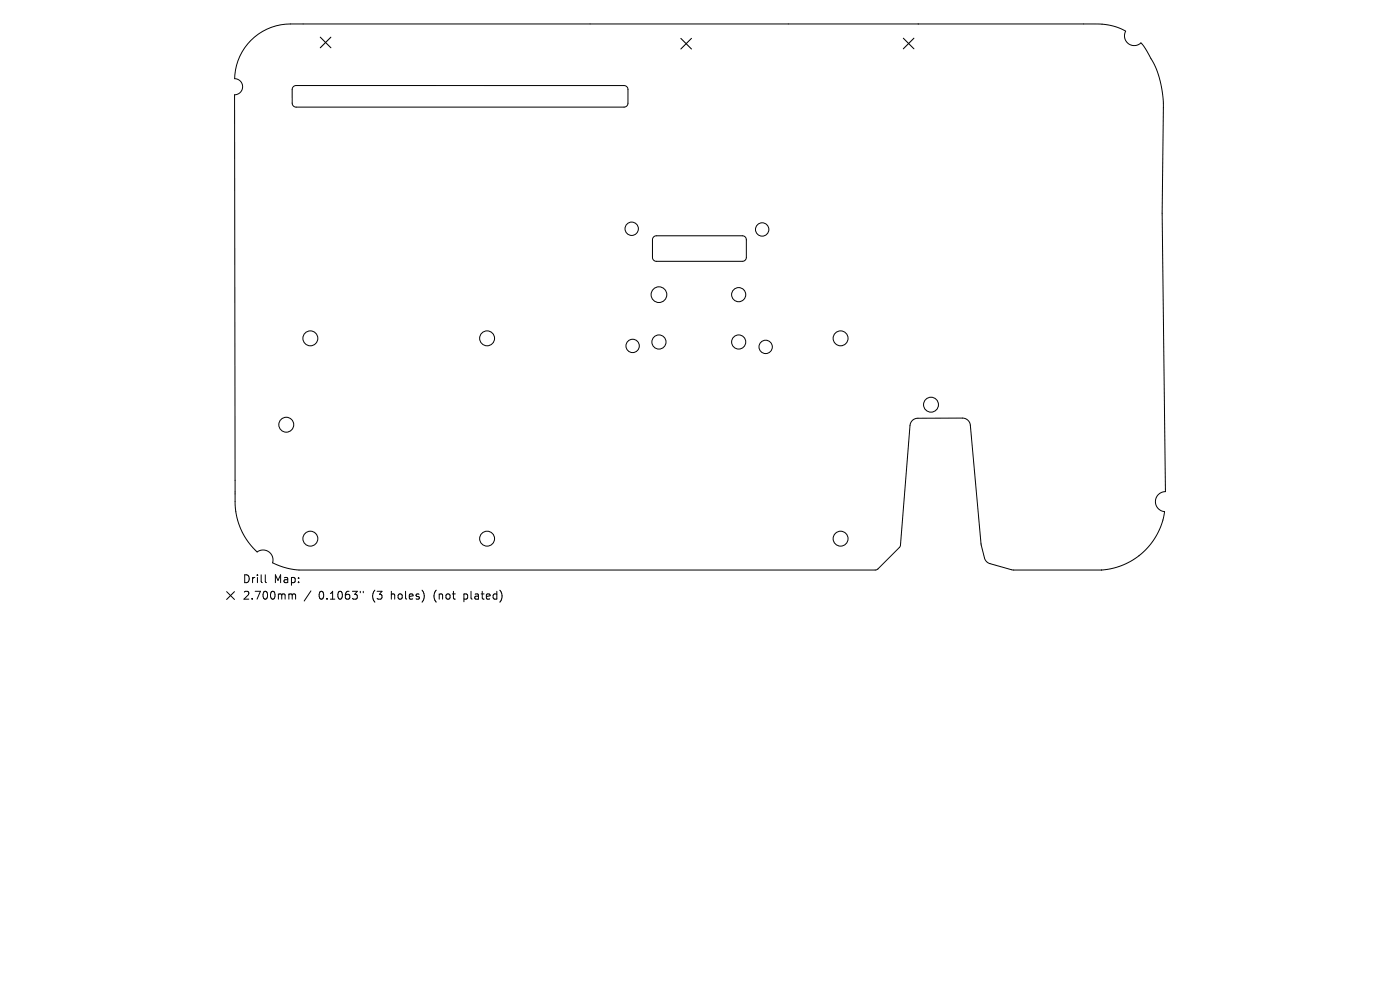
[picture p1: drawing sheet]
<svg xmlns="http://www.w3.org/2000/svg" width="297mm" height="210mm" viewBox="0 0 297 210" stroke-linecap="round" stroke-linejoin="round" font-family="sans-serif">
<defs><g id="words">
<g font-size="2.3">
<text x="51.4" y="123.9">Drill</text>
<text x="58.1" y="123.9">Map:</text>
<text x="51.4" y="127.4">2.700mm</text>
<text x="67.6" y="127.4">0.1063&quot;</text>
<text x="79" y="127.4">(3</text>
<text x="83.2" y="127.4">holes)</text>
<text x="92.4" y="127.4">(not</text>
<text x="98.9" y="127.4">plated)</text>
</g>
</g></defs>
<g fill="none" stroke="#000" stroke-width=".21">
<path d="M53.2 8.5a11.8 11.8 0 0 1 8.4-3.4h171l3.3 .4 1.5 .4 1.4 .7a2.16 2.16 0 0 0 .6 2.7 2.16 2.16 0 0 0 2.7-.1l1.3 1.8 2 4 .9 3.1 .5 3.5-.3 23.6 .7 59.1a2.12 2.12 0 0 0-2.1 2 2.12 2.12 0 0 0 2 2.2l-.4 1.9-.8 2-1 1.9-1.2 1.7-1.5 1.4-1.7 1.3-1.8 .9-1.9 .8-3.1 .5h-18.7l-5.3-1.4-.8-.9-.8-3.2-2.2-25.2a1.67 1.67 0 0 0-1.7-1.5h-9.6a1.67 1.67 0 0 0-1.5 1.6l-2.1 25.5-4.7 4.9-.5 .2h-122.4l-2.8-.5-2.7-1a2.24 2.24 0 0 0-.9-2.4 2.24 2.24 0 0 0-2.5 0l-1.9-2.1-1.4-2.4-.9-2.6-.4-2.8-.1-87h.1a1.71 1.71 0 0 0 1.6-1.8 1.71 1.71 0 0 0-1.7-1.6 11.8 11.8 0 0 1 3.4-8.2zM62.2 18.4l.6-.3 69.6 .1a.83 .83 0 0 1 .8 .8v2.9a.83 .83 0 0 1-.8 .8h-69.6a.83 .83 0 0 1-.8-.8v-3zM138.7 50.3l.6-.3h18.2a.83 .83 0 0 1 .8 .9v3.7a.83 .83 0 0 1-.8 .8h-18.2a.83 .83 0 0 1-.9-.8v-3.8zM48.1 125.5l1.6 1.7M49.7 125.5l-1.6 1.7M56.3 121.9v1.5l.2 .2M61.5 126l.4 .1 .1 .1M62 126.2l.2-.2 .4 .1 .1 1M62 126.2v.9M66 125.4l-1.5 2.1M76.4 125.4v.4M77.1 125.4v.4"/>
<path d="M233.7 120.9h.1"/>
<circle cx="134" cy="48.5" r="1.42"/>
<circle cx="161.7" cy="48.7" r="1.42"/>
<circle cx="65.8" cy="71.8" r="1.58"/>
<circle cx="103.3" cy="71.8" r="1.58"/>
<circle cx="134.2" cy="73.4" r="1.42"/>
<circle cx="139.8" cy="62.5" r="1.67"/>
<circle cx="139.8" cy="72.6" r="1.5"/>
<circle cx="156.7" cy="72.5" r="1.5"/>
<circle cx="156.7" cy="62.5" r="1.5"/>
<circle cx="162.4" cy="73.6" r="1.42"/>
<circle cx="178.3" cy="71.8" r="1.58"/>
<circle cx="60.7" cy="90.1" r="1.58"/>
<circle cx="197.5" cy="85.8" r="1.58"/>
<circle cx="65.8" cy="114.3" r="1.58"/>
<circle cx="103.3" cy="114.3" r="1.58"/>
<circle cx="178.3" cy="114.3" r="1.58"/>
</g>
<path d="M67.9 7.9l2.3 2.2M70.2 7.9l-2.3 2.2M144.4 8.1l2.3 2.3M146.7 8.1l-2.3 2.3M191.6 8.1l2.3 2.3M193.9 8.1l-2.3 2.3" fill="none" stroke="#000" stroke-width=".22"/>
<use href="#words"/>
</svg>
